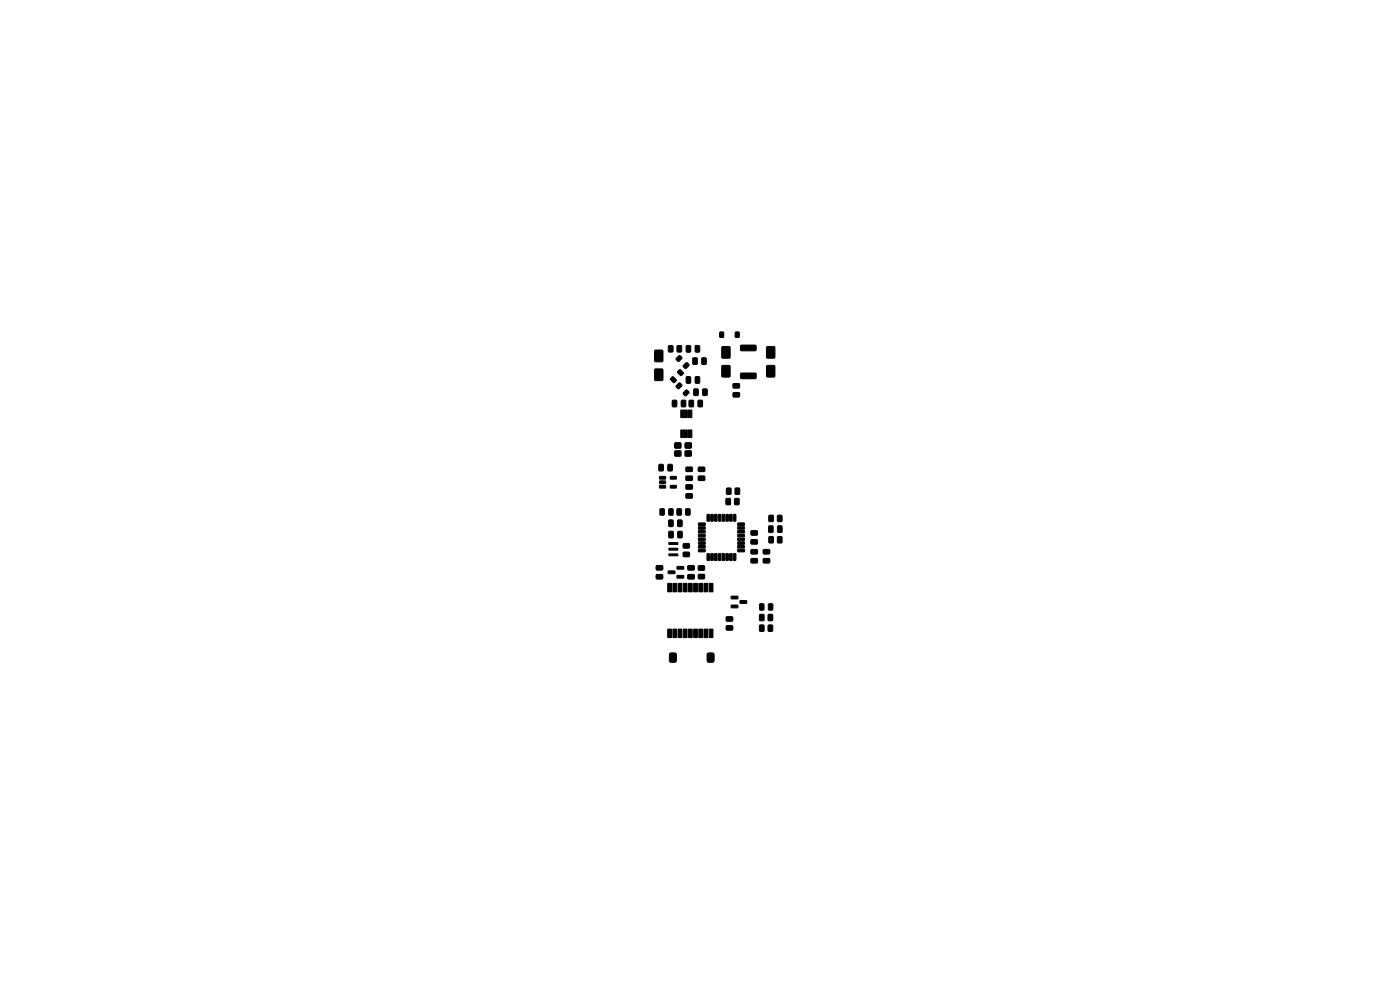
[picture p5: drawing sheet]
<svg xmlns="http://www.w3.org/2000/svg" width="297mm" height="210mm" viewBox="0 0 297 210" stroke-linecap="round" stroke-linejoin="round" font-family="sans-serif">
<g fill="#000" stroke="#000" stroke-width=".21">
<path d="M138.9 74.3h1.7v2.4h-1.7zM141.8 73.4l.7-.1 .3 .2v1l-.2 .2h-.6l-.2-.2zM143.7 73.4l.7-.1 .2 .2v1l-.1 .2h-.6l-.3-.2zM143.8 78.8l.5-.4 .6 .6 .1 .2-.6 .5-.6-.6zM144 75.5h.3l.4 .4-.8 .8-.5-.5zM145 77.5l.7-.6 .5 .5-.8 .8-.4-.4zM145.6 73.3h.7l.2 .1 .1 1.1-.2 .2h-.6l-.2-.1zM147 75.9h.7l.2 .1v1.1l-.1 .2h-.6l-.2-.1zM147.5 73.3h.7l.2 .1v1.1l-.1 .2h-.6l-.2-.1zM148.9 75.9h.7l.2 .1v1.1l-.1 .2h-.6l-.2-.1zM153.2 73.6h1.6v2.3h-1.6zM152.7 70.5h.8v1h-.8z"/>
<path d="M156 70.5h.8v1h-.8zM157.1 73.3l3.2-.1 .1 .2v.9l-.2 .1h-3l-.1-.2zM157.1 79.2l3.2-.1 .1 .3v.8l-.2 .1h-3l-.1-.2zM162.7 73.6h1.6v2.3h-1.6zM138.9 78.3h1.7v2.4h-1.7zM139.8 98.5h.7l.2 .1v1.1l-.1 .2h-.6l-.2-.1zM141.7 98.5h.7l.2 .1v1.1l-.1 .2h-.6l-.2-.1zM142.3 80.3l.5-.4 .6 .6 .1 .2-.6 .5-.6-.6zM142.7 84.9h.6l.3 .1v1.1l-.2 .2h-.6l-.2-.1zM144 81.3h.3l.4 .4-.8 .8-.5-.5zM143.2 94h1.2v1h-1.2zM143.2 95.7h1.2v1h-1.2z"/>
<path d="M144.6 84.9h.6l.3 .1v1.1l-.2 .2h-.6l-.2-.1zM144.5 91.2l.3 .1-.1 1.5-.3-.1zM144.5 87l.3 .1-.1 1.5-.3-.1zM145 91.2l.3 .1-.1 1.5-.3-.1zM145 87l.3 .1-.1 1.5-.3-.1zM145.5 91.2l.3 .1-.1 1.5-.3-.1zM145.5 87l.3 .1-.1 1.5-.3-.1zM145 83.3l.7-.6 .5 .5-.8 .8-.4-.4zM146 91.2l.3 .1-.1 1.5-.3-.1zM146 87l.3 .1-.1 1.5-.3-.1zM146.2 84.9h.7l.2 .1v1.1l-.1 .2h-.6l-.2-.1zM146.5 91.2l.3 .1-.1 1.5-.3-.1z"/>
<path d="M146.5 87l.3 .1-.1 1.5-.3-.1zM145.6 79.9h.7l.2 .1 .1 1.1-.2 .2h-.6l-.2-.1zM145.5 99.1h1.3l.1 .2v.6l-.2 .2-1.1-.1-.1-.2zM145.4 94h1.2v1h-1.2zM145.4 95.7h1.2v1h-1.2zM148.1 84.9h.7l.2 .1v1.1l-.1 .2h-.6l-.2-.1zM147.2 82.5h.7l.2 .1 .1 1.1-.2 .2h-.6l-.2-.1zM147.5 79.9h.7l.2 .1v1.1l-.1 .2h-.6l-.2-.1zM148.2 99.1h1.2l.1 .2v.6l-.2 .2-1-.1-.2-.2zM149.1 82.5h.7l.2 .1 .1 1.1-.2 .2h-.6l-.2-.1zM153.2 77.6h1.6v2.3h-1.6zM155.5 81.4h1.3l.1 .2v.6l-.2 .2-1.1-.1-.1-.2z"/>
<path d="M155.5 83.3h1.3l.1 .2v.6l-.2 .2-1.1-.1-.1-.2zM162.7 77.6h1.6v2.3h-1.6zM139.9 101.1h1.2l.1 .5h-1.2zM139.9 102h1.2l.1 .5-1.2 .1zM139.9 103h1.2l.1 .5h-1.2zM140 108l.7-.1 .2 .2v1l-.1 .2h-.6l-.2-.2zM141.9 110.3h.7l.2 .1v1.1l-.1 .2h-.6l-.3-.1zM141.9 108l.7-.1 .2 .2v1l-.1 .2h-.6l-.2-.2zM142.2 103h1.2l.1 .5h-1.2zM142.2 101.1h1.2l.1 .5h-1.2zM141.9 112.7h.7l.2 .1v1.1l-.1 .2h-.6l-.2-.1zM143.8 110.3h.7l.2 .1v1.1l-.1 .2h-.6l-.3-.1z"/>
<path d="M141.9 117.5h1.9v.4h-1.9zM141.9 116.3h1.9v.4h-1.9zM141.9 115.1h1.9v.4h-1.9zM143.6 108l.7-.1 .3 .2v1l-.2 .2h-.6l-.2-.2zM143.8 112.7h.7l.2 .1v1.1l-.1 .2h-.6l-.2-.1zM145.5 104.8l1.3-.1 .1 .3v.5l-.2 .2h-1.1l-.1-.2zM145.5 102.9l1.3-.1 .1 .3v.5l-.2 .2h-1.1l-.1-.2zM145 115.3h1.1l.2 .2v.6l-.3 .2h-.9l-.2-.2zM145 117.2l1.1-.1 .2 .3v.6l-.3 .1h-.9l-.2-.2zM145.5 108l.7-.1 .2 .2v1l-.1 .2h-.7l-.2-.2zM145.5 101h1.3l.1 .2v.6l-.2 .2-1.1-.1-.1-.2zM148.2 111l1.3-.1 .1 .5-1.4 .1z"/>
<path d="M148.2 111.8l1.3-.1 .1 .5-1.4 .1zM148.2 112.6l1.3-.1 .1 .5-1.4 .1zM148.2 113.4l1.3-.1 .1 .5-1.4 .1zM148.2 114.2l1.3-.1 .1 .5-1.4 .1zM148.2 115l1.3-.1 .1 .5-1.4 .1zM148.2 115.8l1.3-.1 .1 .5-1.4 .1zM148.2 116.6l1.3-.1 .1 .5-1.4 .1zM148.2 120h1.1l.2 .2v.6l-.2 .2h-1l-.2-.2zM148.2 101h1.2l.1 .2v.6l-.2 .2-1-.1-.2-.2zM150 117.5h.5l-.1 1.4-.4-.1zM150 109.1l.5 .1-.1 1.4-.4-.1zM150.8 117.5h.5l-.1 1.4-.4-.1z"/>
<path d="M150.8 109.1l.5 .1-.1 1.4-.4-.1zM151.6 117.5h.5l-.1 1.4-.4-.1zM151.6 109.1l.5 .1-.1 1.4-.4-.1zM152.4 117.5h.5l-.1 1.4-.4-.1zM152.4 109.1l.5 .1-.1 1.4-.4-.1zM153.2 117.5h.5l-.1 1.4-.4-.1zM153.2 109.1l.5 .1-.1 1.4-.4-.1zM154 117.5h.5l-.1 1.4-.4-.1zM154 109.1l.5 .1-.1 1.4-.4-.1zM154.8 117.5h.5l-.1 1.4-.4-.1zM154.8 109.1l.5 .1-.1 1.4-.4-.1zM154 105.8l.7-.1 .3 .2v1l-.2 .2h-.6l-.2-.2z"/>
<path d="M154.2 103.6l.7-.1 .2 .2v1l-.1 .2h-.7l-.2-.2zM155.6 117.5h.5l-.1 1.4-.4-.1zM155.6 109.1l.5 .1-.1 1.4-.4-.1zM156.5 116.6l1.4-.1v.5l-1.3 .1zM156.5 115.8l1.4-.1v.5l-1.3 .1zM156.5 115l1.4-.1v.5l-1.3 .1zM156.5 114.2l1.4-.1v.5l-1.3 .1zM156.5 113.4l1.4-.1v.5l-1.3 .1zM156.5 112.6l1.4-.1v.5l-1.3 .1zM156.5 111.8l1.4-.1v.5l-1.3 .1zM156.5 111l1.4-.1v.5l-1.3 .1zM155.9 105.8l.7-.1 .2 .2v1l-.1 .2h-.7l-.2-.2z"/>
<path d="M156 103.6l.7-.1 .2 .2v1l-.1 .2h-.6l-.3-.2zM159.3 114.5h1.3l.1 .2v.6l-.2 .2-1.1-.1-.1-.2zM159.3 112.6h1.3l.1 .2v.6l-.2 .2-1.1-.1-.1-.2zM159.3 116.6h1.3l.1 .2v.6l-.2 .2-1.1-.1-.1-.2zM159.3 118.5h1.3l.1 .2v.6l-.2 .2-1.1-.1-.1-.2zM163.1 111.6l.7-.1 .2 .2v1l-.1 .3h-.6l-.3-.2zM161.9 116.6h1.3l.1 .2v.6l-.2 .2-1.1-.1-.1-.2zM161.9 118.5h1.3l.1 .2v.6l-.2 .2-1.1-.1-.1-.2zM163.1 109.3h.7l.3 .1v1l-.2 .3h-.6l-.2-.2zM163.1 113.9l.7-.1 .3 .2v1l-.2 .2h-.6l-.2-.2zM165 109.3h.7l.2 .1v1l-.1 .3h-.7l-.2-.2zM165 111.6l.7-.1 .2 .2v1l-.1 .3h-.6l-.3-.2z"/>
<path d="M165 113.9l.7-.1 .2 .2v1l-.1 .2h-.7l-.2-.2zM139.2 121.9h1.3l.1 .2v.6l-.2 .2-1.1-.1-.1-.2zM139.2 120h1.3l.1 .2v.6l-.2 .2-1.1-.1-.1-.2zM141.7 123.8h.7v1.7h-.7zM141.7 133.5h.7v1.7h-.7zM142.8 123.8h.7v1.7h-.7zM142.8 133.5h.7v1.7h-.7zM141.8 121.1h1.3l.1 .5-1.4 .1zM143.9 123.8h.7v1.7h-.7zM143.9 133.5h.7v1.7h-.7zM145 123.8h.7v1.7h-.7zM145 133.5h.7v1.7h-.7z"/>
<path d="M143.6 122.1h1.4l.1 .5h-1.4zM143.6 120.2h1.4l.1 .5h-1.4zM145.9 121.9h1.3l.1 .2v.6l-.2 .2-1.1-.1-.1-.2zM145.9 120h1.3l.1 .2v.6l-.2 .2-1.1-.1-.1-.2zM146.1 123.8h.7v1.7h-.7zM146.1 133.5h.7v1.7h-.7zM147.2 123.8h.7v1.7h-.7zM147.2 133.5h.7v1.7h-.7zM148.3 123.8h.7v1.7h-.7zM148.3 133.5h.7v1.7h-.7zM148.2 121.9l1.1-.1 .2 .3v.6l-.2 .1h-1l-.2-.2zM149.4 123.8h.7v1.7h-.7z"/>
<path d="M149.4 133.5h.7v1.7h-.7zM150.5 123.8h.7v1.7h-.7zM150.5 133.5h.7v1.7h-.7zM154.1 132.8l1.2-.1 .2 .3v.5l-.3 .2h-1l-.2-.2zM154.1 130.9l1.2-.1 .2 .3v.5l-.3 .2h-1l-.2-.2zM155.1 126.5h1.4l.1 .5h-1.4zM155.1 128.4h1.4l.1 .5h-1.4zM157 127.4h1.3l.1 .5-1.3 .1zM161.2 130.4l.7-.1 .2 .2v1l-.1 .2h-.7l-.2-.2zM161.2 128.1h.6l.3 .1v1l-.2 .2-.5 .1-.3-.2zM161.2 132.6h.7l.2 .1v1l-.1 .2-.7 .1-.2-.2zM163 130.4l.7-.1 .2 .2v1l-.1 .2h-.6l-.3-.2z"/>
<path d="M163 132.6h.7l.2 .1v1l-.1 .2-.6 .1-.3-.2zM163.1 128.1h.6l.2 .1 .1 1-.2 .2-.6 .1-.2-.2zM142.2 138.6l.9-.1 .3 .2 .1 1.4-.2 .3-.9 .1-.3-.2-.1-1.4zM150.1 138.7l.3-.2h.8l.2 .2 .1 1.4-.2 .3-.9 .1-.3-.2z"/>
</g>
</svg>
